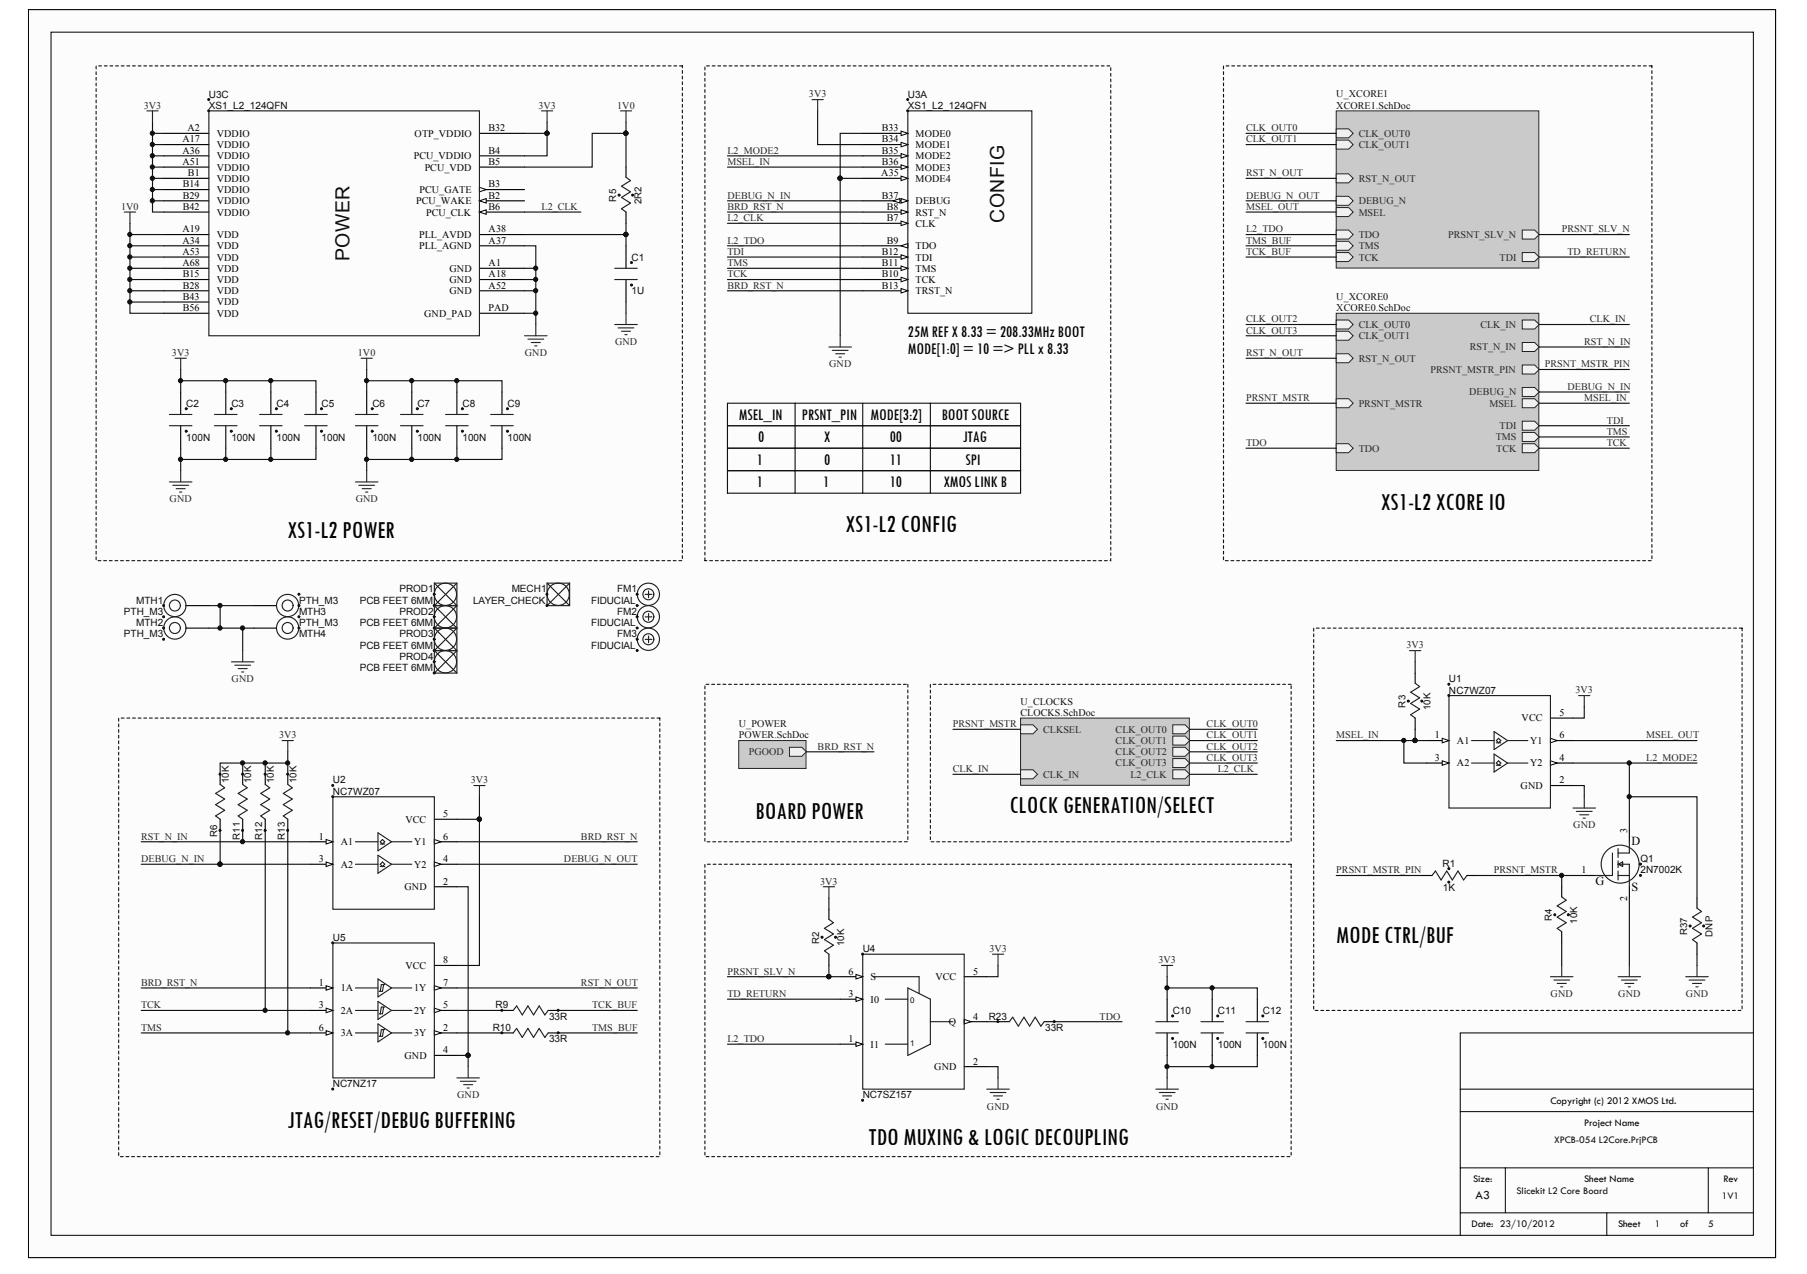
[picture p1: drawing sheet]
<svg xmlns="http://www.w3.org/2000/svg" width="287mm" height="202mm" viewBox="0 0 287 202" stroke-linecap="round" stroke-linejoin="round" font-family="sans-serif">
<defs><g id="words">
<g font-size="4">
<text x="219.2" y="80.8">XS1-L2 XCORE IO</text>
<text x="45.7" y="85.3">XS1-L2 POWER</text>
<text x="134.3" y="84.4">XS1-L2 CONFIG</text>
<text x="119.9" y="129.9">BOARD POWER</text>
<text x="160.2" y="129">CLOCK GENERATION/SELECT</text>
<text x="212.1" y="149.6">MODE CTRL/BUF</text>
<text x="45.7" y="179">JTAG/RESET/DEBUG BUFFERING</text>
<text x="137.9" y="181.7">TDO MUXING &amp; LOGIC DECOUPLING</text>
</g>
<g font-size="3.1" fill="#0e0e0e">
<text x="159.4" y="35.4" transform="rotate(-90 159.4 35.4)">CONFIG</text>
<text x="55.5" y="41.5" transform="rotate(-90 55.5 41.5)">POWER</text>
</g>
<g font-size="2.7">
<text x="144.1" y="53.5">25M REF X 8.33 = 208.33MHz BOOT</text>
<text x="144.1" y="56.2">MODE[1:0] = 10 =&gt; PLL x 8.33</text>
<text x="117.3" y="66.6">MSEL_IN</text>
<text x="120.3" y="70.1">0</text>
<text x="127.3" y="66.6">PRSNT_PIN</text>
<text x="130.8" y="70.1">X</text>
<text x="138.2" y="66.6">MODE[3:2]</text>
<text x="141.2" y="70.1">00</text>
<text x="149.5" y="66.6">BOOT SOURCE</text>
<text x="152.9" y="70.1">JTAG</text>
<text x="120.1" y="73.7">1</text>
<text x="120.1" y="77.3">1</text>
<text x="130.7" y="77.3">1</text>
<text x="130.8" y="73.7">0</text>
<text x="141.2" y="73.7">11</text>
<text x="141.2" y="77.3">10</text>
<text x="149.8" y="77.3">XMOS LINK B</text>
<text x="153.2" y="73.7">SPI</text>
</g>
<text font-size="2" fill="#0e0e0e" x="234.2" y="190.2">A3</text>
<g font-size="1.9">
<text x="259" y="134">D</text>
<text x="253.3" y="140.4">G</text>
<text x="259" y="141.4">S</text>
</g>
<g font-size="1.6" fill="#262626">
<text x="22.8" y="17.2">3V3</text>
<text x="85.4" y="17.2">3V3</text>
<text x="98" y="17.2">1V0</text>
<text x="128.4" y="15.5">3V3</text>
<text x="197.8" y="20.8">CLK_OUT0</text>
<text x="197.8" y="22.6">CLK_OUT1</text>
<text x="215.7" y="21.7">CLK_OUT0</text>
<text x="215.7" y="23.5">CLK_OUT1</text>
<text x="115.5" y="24.4">L2_MODE2</text>
<text x="115.5" y="26.1">MSEL_IN</text>
<text x="197.8" y="28">RST_N_OUT</text>
<text x="215.7" y="28.8">RST_N_OUT</text>
<text x="19.2" y="33.3">1V0</text>
<text x="86" y="33.3">L2_CLK</text>
<text x="115.5" y="33.3">BRD_RST_N</text>
<text x="115.5" y="31.5">DEBUG_N_IN</text>
<text x="115.5" y="35.1">L2_CLK</text>
<text x="197.8" y="31.5">DEBUG_N_OUT</text>
<text x="197.8" y="33.3">MSEL_OUT</text>
<text x="215.7" y="32.4">DEBUG_N</text>
<text x="215.7" y="34.2">MSEL</text>
<text x="115.5" y="38.6">L2_TDO</text>
<text x="115.5" y="40.4">TDI</text>
<text x="197.8" y="36.9">L2_TDO</text>
<text x="197.8" y="38.6">TMS_BUF</text>
<text x="197.8" y="40.4">TCK_BUF</text>
<text x="215.7" y="41.3">TCK</text>
<text x="215.7" y="39.5">TMS</text>
<text x="215.7" y="37.8">TDO</text>
<text x="229.8" y="37.8">PRSNT_SLV_N</text>
<text x="238" y="41.3">TDI</text>
<text x="247.9" y="36.9">PRSNT_SLV_N</text>
<text x="248.8" y="40.4">TD_RETURN</text>
<text x="115.5" y="45.8">BRD_RST_N</text>
<text x="115.5" y="42.2">TMS</text>
<text x="115.5" y="44">TCK</text>
<text x="197.8" y="51.1">CLK_OUT2</text>
<text x="197.8" y="52.9">CLK_OUT3</text>
<text x="215.7" y="52">CLK_OUT0</text>
<text x="215.7" y="53.8">CLK_OUT1</text>
<text x="235" y="52">CLK_IN</text>
<text x="252.3" y="51.1">CLK_IN</text>
<text x="27.3" y="56.5">3V3</text>
<text x="56.8" y="56.5">1V0</text>
<text x="83.3" y="56.5">GND</text>
<text x="97.6" y="54.7">GND</text>
<text x="131.6" y="58.3">GND</text>
<text x="197.8" y="56.5">RST_N_OUT</text>
<text x="215.7" y="57.4">RST_N_OUT</text>
<text x="227.1" y="59.2">PRSNT_MSTR_PIN</text>
<text x="233.3" y="55.6">RST_N_IN</text>
<text x="245.2" y="58.3">PRSNT_MSTR_PIN</text>
<text x="251.4" y="54.7">RST_N_IN</text>
<text x="197.8" y="63.7">PRSNT_MSTR</text>
<text x="215.7" y="64.5">PRSNT_MSTR</text>
<text x="233.2" y="62.7">DEBUG_N</text>
<text x="236.4" y="64.5">MSEL</text>
<text x="248.8" y="61.8">DEBUG_N_IN</text>
<text x="251.4" y="63.7">MSEL_IN</text>
<text x="197.8" y="70.7">TDO</text>
<text x="215.7" y="71.7">TDO</text>
<text x="237.4" y="69.9">TMS</text>
<text x="237.5" y="71.7">TCK</text>
<text x="238" y="68.1">TDI</text>
<text x="255" y="67.2">TDI</text>
<text x="255" y="69">TMS</text>
<text x="255" y="70.7">TCK</text>
<text x="26.9" y="79.7">GND</text>
<text x="56.5" y="79.7">GND</text>
<text x="223.2" y="102.9">3V3</text>
<text x="36.8" y="108.3">GND</text>
<text x="250" y="110">3V3</text>
<text x="44.3" y="117.2">3V3</text>
<text x="118.8" y="119.8">PGOOD</text>
<text x="129.8" y="118.9">BRD_RST_N</text>
<text x="151.2" y="115.4">PRSNT_MSTR</text>
<text x="165.6" y="116.3">CLKSEL</text>
<text x="177.1" y="116.3">CLK_OUT0</text>
<text x="177.1" y="118.1">CLK_OUT1</text>
<text x="177.1" y="119.8">CLK_OUT2</text>
<text x="191.5" y="115.4">CLK_OUT0</text>
<text x="191.5" y="117.2">CLK_OUT1</text>
<text x="191.5" y="118.9">CLK_OUT2</text>
<text x="212.1" y="117.2">MSEL_IN</text>
<text x="261.3" y="117.2">MSEL_OUT</text>
<text x="74.7" y="124.3">3V3</text>
<text x="151.2" y="122.5">CLK_IN</text>
<text x="165.6" y="123.4">CLK_IN</text>
<text x="177.1" y="121.6">CLK_OUT3</text>
<text x="179.4" y="123.4">L2_CLK</text>
<text x="191.5" y="120.7">CLK_OUT3</text>
<text x="193.3" y="122.5">L2_CLK</text>
<text x="261.3" y="120.7">L2_MODE2</text>
<text x="249.7" y="131.4">GND</text>
<text x="22.4" y="133.2">RST_N_IN</text>
<text x="22.4" y="136.8">DEBUG_N_IN</text>
<text x="89.5" y="136.8">DEBUG_N_OUT</text>
<text x="92.2" y="133.2">BRD_RST_N</text>
<text x="130.2" y="140.4">3V3</text>
<text x="212.1" y="138.6">PRSNT_MSTR_PIN</text>
<text x="237.1" y="138.6">PRSNT_MSTR</text>
<text x="115.5" y="154.6">PRSNT_SLV_N</text>
<text x="157" y="151">3V3</text>
<text x="183.9" y="152.9">3V3</text>
<text x="22.4" y="156.4">BRD_RST_N</text>
<text x="22.4" y="160">TCK</text>
<text x="92.2" y="156.4">RST_N_OUT</text>
<text x="94" y="160">TCK_BUF</text>
<text x="115.5" y="158.2">TD_RETURN</text>
<text x="174.5" y="161.8">TDO</text>
<text x="246.1" y="158.2">GND</text>
<text x="256.9" y="158.2">GND</text>
<text x="267.6" y="158.2">GND</text>
<text x="22.4" y="163.5">TMS</text>
<text x="94" y="163.5">TMS_BUF</text>
<text x="115.5" y="165.3">L2_TDO</text>
<text x="72.6" y="174.2">GND</text>
<text x="156.7" y="176">GND</text>
<text x="183.5" y="176">GND</text>
</g>
<g font-size="1.6" fill="#0e0e0e">
<text x="33.2" y="17.3">XS1_L2_124QFN</text>
<text x="33.2" y="15.5">U3C</text>
<text x="144.1" y="17.3">XS1_L2_124QFN</text>
<text x="144.1" y="15.5">U3A</text>
<text x="212.1" y="15.5">U_XCORE1</text>
<text x="212.1" y="17.2">XCORE1.SchDoc</text>
<text x="100.3" y="41.3">C1</text>
<text x="100.3" y="46.7">1U</text>
<text x="212.1" y="47.6">U_XCORE0</text>
<text x="212.1" y="49.4">XCORE0.SchDoc</text>
<text x="29.6" y="64.5">C2</text>
<text x="36.7" y="64.5">C3</text>
<text x="43.9" y="64.5">C4</text>
<text x="51" y="64.5">C5</text>
<text x="59.1" y="64.5">C6</text>
<text x="66.3" y="64.5">C7</text>
<text x="73.4" y="64.5">C8</text>
<text x="80.6" y="64.5">C9</text>
<text x="29.6" y="69.9">100N</text>
<text x="36.7" y="69.9">100N</text>
<text x="43.9" y="69.9">100N</text>
<text x="51" y="69.9">100N</text>
<text x="59.1" y="69.9">100N</text>
<text x="66.3" y="69.9">100N</text>
<text x="73.4" y="69.9">100N</text>
<text x="80.6" y="69.9">100N</text>
<text x="21.6" y="95.8">MTH1</text>
<text x="47.5" y="95.8">PTH_M3</text>
<text x="57.1" y="95.8">PCB FEET 6MM</text>
<text x="63.4" y="94">PROD1</text>
<text x="75.1" y="95.8">LAYER_CHECK</text>
<text x="81.2" y="94">MECH1</text>
<text x="93.8" y="95.8">FIDUCIAL</text>
<text x="97.9" y="94">FM1</text>
<text x="19.7" y="97.5">PTH_M3</text>
<text x="19.7" y="101.1">PTH_M3</text>
<text x="21.6" y="99.3">MTH2</text>
<text x="47.5" y="97.5">MTH3</text>
<text x="47.5" y="99.3">PTH_M3</text>
<text x="47.5" y="101.1">MTH4</text>
<text x="57.1" y="99.3">PCB FEET 6MM</text>
<text x="63.4" y="97.5">PROD2</text>
<text x="63.4" y="101.1">PROD3</text>
<text x="93.8" y="99.3">FIDUCIAL</text>
<text x="97.9" y="97.5">FM2</text>
<text x="97.9" y="101.1">FM3</text>
<text x="57.1" y="102.9">PCB FEET 6MM</text>
<text x="57.1" y="106.5">PCB FEET 6MM</text>
<text x="63.4" y="104.7">PROD4</text>
<text x="93.8" y="102.9">FIDUCIAL</text>
<text x="162" y="111.8">U_CLOCKS</text>
<text x="162" y="113.6">CLOCKS.SchDoc</text>
<text x="230" y="110">NC7WZ07</text>
<text x="230" y="108.3">U1</text>
<text x="117.3" y="115.4">U_POWER</text>
<text x="117.3" y="117.2">POWER.SchDoc</text>
<text x="52.8" y="124.3">U2</text>
<text x="52.8" y="126.1">NC7WZ07</text>
<text x="229" y="137.5">R1</text>
<text x="260.4" y="136.8">Q1</text>
<text x="229" y="141.4">1K</text>
<text x="260.4" y="138.6">2N7002K</text>
<text x="52.8" y="149.3">U5</text>
<text x="136.9" y="151.1">U4</text>
<text x="78.7" y="160">R9</text>
<text x="87.2" y="161.8">33R</text>
<text x="156.9" y="161.8">R23</text>
<text x="186.1" y="160.9">C10</text>
<text x="193.3" y="160.9">C11</text>
<text x="200.5" y="160.9">C12</text>
<text x="78.2" y="163.6">R10</text>
<text x="87.2" y="165.3">33R</text>
<text x="165.9" y="163.6">33R</text>
<text x="186.1" y="166.2">100N</text>
<text x="193.3" y="166.2">100N</text>
<text x="200.5" y="166.2">100N</text>
<text x="52.8" y="172.5">NC7NZ17</text>
<text x="136.9" y="174.3">NC7SZ157</text>
<text x="246.7" y="181.4">XPCB-054 L2Core.PrjPCB</text>
<text x="240.7" y="189.4">Slicekit L2 Core Board</text>
<text x="273.3" y="190.3">1V1</text>
<text x="262.6" y="194.7">1</text>
<text x="271.1" y="194.7">5</text>
</g>
<g font-size="1.6">
<text x="28.9" y="22.6">A17</text>
<text x="29.8" y="20.8">A2</text>
<text x="34.4" y="23.5">VDDIO</text>
<text x="34.4" y="21.7">VDDIO</text>
<text x="65.8" y="21.7">OTP_VDDIO</text>
<text x="77.5" y="20.8">B32</text>
<text x="140" y="20.8">B33</text>
<text x="140" y="22.6">B34</text>
<text x="145.3" y="21.7">MODE0</text>
<text x="145.3" y="23.5">MODE1</text>
<text x="28.9" y="26.1">A51</text>
<text x="28.9" y="24.4">A36</text>
<text x="29" y="29.7">B14</text>
<text x="29.8" y="28">B1</text>
<text x="34.4" y="28.8">VDDIO</text>
<text x="34.4" y="27.1">VDDIO</text>
<text x="34.4" y="25.3">VDDIO</text>
<text x="65.7" y="25.3">PCU_VDDIO</text>
<text x="67.4" y="27.1">PCU_VDD</text>
<text x="77.5" y="29.7">B3</text>
<text x="77.5" y="26.1">B5</text>
<text x="77.5" y="24.4">B4</text>
<text x="139.9" y="28">A35</text>
<text x="140" y="24.4">B35</text>
<text x="140" y="26.1">B36</text>
<text x="145.3" y="25.3">MODE2</text>
<text x="145.3" y="27.1">MODE3</text>
<text x="145.3" y="28.8">MODE4</text>
<text x="29" y="31.5">B29</text>
<text x="29" y="33.3">B42</text>
<text x="34.4" y="32.4">VDDIO</text>
<text x="34.4" y="34.2">VDDIO</text>
<text x="34.4" y="30.6">VDDIO</text>
<text x="66.1" y="32.4">PCU_WAKE</text>
<text x="66.6" y="30.6">PCU_GATE</text>
<text x="67.7" y="34.2">PCU_CLK</text>
<text x="77.5" y="31.5">B2</text>
<text x="77.5" y="33.3">B6</text>
<text x="140" y="31.5">B37</text>
<text x="140.8" y="35.1">B7</text>
<text x="140.8" y="33.3">B8</text>
<text x="145.3" y="36">CLK</text>
<text x="145.3" y="32.4">DEBUG</text>
<text x="145.3" y="34.2">RST_N</text>
<text x="28.9" y="36.9">A19</text>
<text x="28.9" y="40.4">A53</text>
<text x="28.9" y="38.6">A34</text>
<text x="34.4" y="37.8">VDD</text>
<text x="34.4" y="41.3">VDD</text>
<text x="34.4" y="39.5">VDD</text>
<text x="66.5" y="39.5">PLL_AGND</text>
<text x="66.5" y="37.8">PLL_AVDD</text>
<text x="77.5" y="38.6">A37</text>
<text x="77.5" y="36.9">A38</text>
<text x="140" y="40.4">B12</text>
<text x="140.8" y="38.6">B9</text>
<text x="145.3" y="41.3">TDI</text>
<text x="145.3" y="39.5">TDO</text>
<text x="28.9" y="42.2">A68</text>
<text x="29" y="44">B15</text>
<text x="29" y="47.6">B43</text>
<text x="29" y="45.8">B28</text>
<text x="34.4" y="44.9">VDD</text>
<text x="34.4" y="46.7">VDD</text>
<text x="34.4" y="43.1">VDD</text>
<text x="71.3" y="46.7">GND</text>
<text x="71.3" y="43.1">GND</text>
<text x="71.3" y="44.9">GND</text>
<text x="77.5" y="45.8">A52</text>
<text x="77.5" y="42.2">A1</text>
<text x="77.5" y="44">A18</text>
<text x="140" y="44">B10</text>
<text x="140" y="42.2">B11</text>
<text x="140" y="45.8">B13</text>
<text x="145.3" y="44.9">TCK</text>
<text x="145.3" y="43.1">TMS</text>
<text x="145.3" y="46.7">TRST_N</text>
<text x="29" y="49.4">B56</text>
<text x="34.4" y="50.3">VDD</text>
<text x="34.4" y="48.4">VDD</text>
<text x="67.3" y="50.3">GND_PAD</text>
<text x="77.5" y="49.4">PAD</text>
<text x="247.5" y="113.6">5</text>
<text x="227.7" y="117.2">1</text>
<text x="231.2" y="118.1">A1</text>
<text x="241.5" y="114.5">VCC</text>
<text x="242.9" y="118.1">Y1</text>
<text x="247.5" y="117.2">6</text>
<text x="227.7" y="120.7">3</text>
<text x="231.2" y="121.6">A2</text>
<text x="241.3" y="125.2">GND</text>
<text x="242.9" y="121.6">Y2</text>
<text x="247.5" y="124.3">2</text>
<text x="247.5" y="120.7">4</text>
<text x="64.4" y="130.6">VCC</text>
<text x="70.4" y="129.6">5</text>
<text x="50.6" y="136.8">3</text>
<text x="50.6" y="133.2">1</text>
<text x="54.1" y="137.7">A2</text>
<text x="54.1" y="134.1">A1</text>
<text x="65.7" y="134.1">Y1</text>
<text x="65.7" y="137.7">Y2</text>
<text x="70.4" y="133.2">6</text>
<text x="70.4" y="136.8">4</text>
<text x="258.2" y="132.1" transform="rotate(-90 258.2 132.1)">3</text>
<text x="64.2" y="141.2">GND</text>
<text x="70.4" y="140.4">2</text>
<text x="251" y="138.6">1</text>
<text x="258.2" y="142.9" transform="rotate(-90 258.2 142.9)">2</text>
<text x="64.4" y="153.7">VCC</text>
<text x="70.4" y="152.9">8</text>
<text x="134.7" y="154.6">6</text>
<text x="138.2" y="155.5">S</text>
<text x="148.5" y="155.5">VCC</text>
<text x="154.5" y="154.6">5</text>
<text x="50.6" y="156.4">1</text>
<text x="50.6" y="160">3</text>
<text x="54.1" y="157.3">1A</text>
<text x="54.1" y="160.9">2A</text>
<text x="65.7" y="157.3">1Y</text>
<text x="65.7" y="160.9">2Y</text>
<text x="70.4" y="156.4">7</text>
<text x="70.4" y="160">5</text>
<text x="134.7" y="158.2">3</text>
<text x="138.2" y="159.1">I0</text>
<text x="154.5" y="161.8">4</text>
<text x="50.6" y="163.5">6</text>
<text x="54.1" y="164.4">3A</text>
<text x="65.7" y="164.4">3Y</text>
<text x="70.4" y="167.1">4</text>
<text x="70.4" y="163.5">2</text>
<text x="134.7" y="165.3">1</text>
<text x="138.2" y="166.2">I1</text>
<text x="150.6" y="162.7">Q</text>
<text x="64.2" y="168">GND</text>
<text x="148.3" y="169.8">GND</text>
<text x="154.5" y="168.9">2</text>
<text x="246.1" y="175.1">Copyright (c) 2012 XMOS Ltd.</text>
<text x="251.4" y="178.7">Project Name</text>
<text x="233.8" y="187.6">Size:</text>
<text x="251.4" y="187.6">Sheet Name</text>
<text x="273.5" y="187.6">Rev</text>
<text x="233.6" y="194.7">Date: 23/10/2012</text>
<text x="256.8" y="194.7">Sheet</text>
<text x="266.7" y="194.7">of</text>
</g>
<g font-size="1.5" fill="#0e0e0e">
<text x="97.8" y="32" transform="rotate(-90 97.8 32)">R5</text>
<text x="101.8" y="32.4" transform="rotate(-90 101.8 32.4)">2R2</text>
<text x="223.1" y="112.3" transform="rotate(-90 223.1 112.3)">R3</text>
<text x="227.1" y="112.7" transform="rotate(-90 227.1 112.7)">10K</text>
<text x="36.3" y="124.3" transform="rotate(-90 36.3 124.3)">10K</text>
<text x="39.9" y="124.3" transform="rotate(-90 39.9 124.3)">10K</text>
<text x="43.5" y="124.3" transform="rotate(-90 43.5 124.3)">10K</text>
<text x="47" y="124.3" transform="rotate(-90 47 124.3)">10K</text>
<text x="34.5" y="132.8" transform="rotate(-90 34.5 132.8)">R6</text>
<text x="38" y="133.2" transform="rotate(-90 38 133.2)">R11</text>
<text x="41.6" y="133.2" transform="rotate(-90 41.6 133.2)">R12</text>
<text x="45.2" y="133.2" transform="rotate(-90 45.2 133.2)">R13</text>
<text x="130" y="149.7" transform="rotate(-90 130 149.7)">R2</text>
<text x="246.3" y="146.2" transform="rotate(-90 246.3 146.2)">R4</text>
<text x="250.3" y="146.6" transform="rotate(-90 250.3 146.6)">10K</text>
<text x="267.8" y="148.4" transform="rotate(-90 267.8 148.4)">R37</text>
<text x="271.8" y="148.6" transform="rotate(-90 271.8 148.6)">DNP</text>
<text x="134" y="150.2" transform="rotate(-90 134 150.2)">10K</text>
</g>
<g font-size="1.3" fill="#0e0e0e">
<text x="144.5" y="159.2">0</text>
<text x="144.5" y="166">1</text>
</g>
</g></defs>
<path d="M4.5 1.5h277.3v198h-277.3z" fill="#fcfcfc" stroke="#000" stroke-width=".16"/>
<path d="M8.1 5.1h270.2v190.9h-270.2zM278.3 176.4h-46.5v8.9M278.3 172.8h-46.5v3.6M278.3 163.9h-46.5v8.9M231.8 192.4v-7.1h7.1v7.1M238.9 185.3h39.4M255 192.4h-23.2v3.6M271.1 185.3v7.1M278.3 192.4h-23.3v3.6" fill="none" stroke="#000" stroke-width=".16"/>
<path d="M136.9 35.4h7.2" fill="none" stroke="#000" stroke-width=".18"/>
<path d="M143 35.1l1.1 .3-1.1 .4z" fill="#fcfcfc" stroke="#000" stroke-width=".16"/>
<path d="M136.9 31.9h7.2" fill="none" stroke="#000" stroke-width=".18"/>
<g fill="#fcfcfc" stroke="#000" stroke-width=".16">
<path d="M143 31.5l1.1 .4-1.1 .3z"/>
<path d="M141.8 31.9l1-.4v.7z"/>
</g>
<path d="M136.9 21.2h7.2" fill="none" stroke="#000" stroke-width=".18"/>
<path d="M143 20.8l1.1 .4-1.1 .3z" fill="#fcfcfc" stroke="#000" stroke-width=".16"/>
<path d="M136.9 22.9h7.2" fill="none" stroke="#000" stroke-width=".18"/>
<path d="M143 22.6l1.1 .3-1.1 .4z" fill="#fcfcfc" stroke="#000" stroke-width=".16"/>
<path d="M136.9 24.7h7.2" fill="none" stroke="#000" stroke-width=".18"/>
<path d="M143 24.4l1.1 .3-1.1 .4z" fill="#fcfcfc" stroke="#000" stroke-width=".16"/>
<path d="M136.9 26.5h7.2" fill="none" stroke="#000" stroke-width=".18"/>
<path d="M143 26.2l1.1 .3-1.1 .4z" fill="#fcfcfc" stroke="#000" stroke-width=".16"/>
<path d="M136.9 33.6h7.2" fill="none" stroke="#000" stroke-width=".18"/>
<path d="M143 33.3l1.1 .3-1.1 .4z" fill="#fcfcfc" stroke="#000" stroke-width=".16"/>
<path d="M136.9 44.4h7.2" fill="none" stroke="#000" stroke-width=".18"/>
<path d="M143 44l1.1 .4-1.1 .3z" fill="#fcfcfc" stroke="#000" stroke-width=".16"/>
<path d="M136.9 40.8h7.2" fill="none" stroke="#000" stroke-width=".18"/>
<path d="M143 40.4l1.1 .4-1.1 .3z" fill="#fcfcfc" stroke="#000" stroke-width=".16"/>
<path d="M136.9 39h7.2" fill="none" stroke="#000" stroke-width=".18"/>
<path d="M143 39l1.1-.4v.8z" fill="#fcfcfc" stroke="#000" stroke-width=".16"/>
<path d="M136.9 42.6h7.2" fill="none" stroke="#000" stroke-width=".18"/>
<path d="M143 42.2l1.1 .4-1.1 .3z" fill="#fcfcfc" stroke="#000" stroke-width=".16"/>
<path d="M136.9 46.1h7.2" fill="none" stroke="#000" stroke-width=".18"/>
<path d="M143 45.8l1.1 .3-1.1 .4z" fill="#fcfcfc" stroke="#000" stroke-width=".16"/>
<path d="M136.9 28.3h7.2" fill="none" stroke="#000" stroke-width=".18"/>
<path d="M143 27.9l1.1 .4-1.1 .4z" fill="#fcfcfc" stroke="#000" stroke-width=".16"/>
<path d="M144.1 17.6h19.7v32.1h-19.7z" fill="none" stroke="#1c1c1c" stroke-width=".18"/>
<g fill="#0e0e0e" stroke="#0e0e0e" stroke-width=".16">
<circle cx="144.1" cy="17.6" r=".16"/>
<circle cx="144.1" cy="15.8" r=".16"/>
</g>
<g fill="none" stroke="#000" stroke-width=".18">
<path d="M26 37.2h7.2M26 31.9h7.2M26 28.3h7.2M26 33.6h7.2M26 30.1h7.2M26 22.9h7.2M26 26.5h7.2M26 39h7.2M76.1 37.2h7.2M76.1 30.1h7.2M76.1 39h7.2M26 46.1h7.2"/>
<path d="M26 42.6h7.2M26 49.7h7.2M26 44.4h7.2M26 47.9h7.2M26 40.8h7.2M76.1 46.1h7.2M76.1 42.6h7.2M76.1 49.7h7.2M76.1 44.4h7.2"/>
</g>
<path d="M76.1 29.7l1.1 .4-1.1 .3z" fill="#fcfcfc" stroke="#000" stroke-width=".16"/>
<path d="M76.1 31.9h7.2" fill="none" stroke="#000" stroke-width=".18"/>
<path d="M76.1 31.9l1.1-.4v.7z" fill="#fcfcfc" stroke="#000" stroke-width=".16"/>
<path d="M76.1 26.5h7.2M76.1 24.7h7.2M76.1 21.2h7.2M76.1 33.6h7.2" fill="none" stroke="#000" stroke-width=".18"/>
<path d="M76.1 33.6l1.1-.3v.7z" fill="#fcfcfc" stroke="#000" stroke-width=".16"/>
<path d="M26 24.7h7.2M26 21.2h7.2" fill="none" stroke="#000" stroke-width=".18"/>
<path d="M33.2 17.6h42.9v35.7h-42.9z" fill="none" stroke="#1c1c1c" stroke-width=".18"/>
<g fill="#0e0e0e" stroke="#0e0e0e" stroke-width=".16">
<circle cx="33.1" cy="17.6" r=".16"/>
<circle cx="33.1" cy="15.8" r=".16"/>
</g>
<path d="M212.1 49.7h32.1v24.9h-32.1z" fill="#cacaca" stroke="#262626" stroke-width=".16"/>
<g fill="#f0f0f0" stroke="#262626" stroke-width=".16">
<path d="M212.1 63.3h2l.7 .7-.7 .7h-2z" fill-rule="evenodd"/>
<path d="M241.6 61.5h2l.7 .7-.7 .7h-2z" fill-rule="evenodd"/>
<path d="M241.6 70.4h2l.7 .7-.7 .7h-2z" fill-rule="evenodd"/>
<path d="M212.1 70.4h2l.7 .7-.7 .7h-2z" fill-rule="evenodd"/>
<path d="M241.6 57.9h2l.7 .7-.7 .7h-2z" fill-rule="evenodd"/>
<path d="M241.6 50.8h2l.7 .7-.7 .7h-2z" fill-rule="evenodd"/>
<path d="M241.6 63.3h2l.7 .7-.7 .7h-2z" fill-rule="evenodd"/>
<path d="M241.6 68.6h2l.7 .7-.7 .7h-2z" fill-rule="evenodd"/>
<path d="M241.6 66.8h2l.7 .7-.7 .8h-2z" fill-rule="evenodd"/>
<path d="M241.6 54.3h2l.7 .8-.7 .7h-2z" fill-rule="evenodd"/>
<path d="M212.1 50.8h2l.7 .7-.7 .7h-2z" fill-rule="evenodd"/>
<path d="M212.1 56.1h2l.7 .7-.7 .8h-2z" fill-rule="evenodd"/>
<path d="M212.1 52.6h2l.7 .7-.7 .7h-2z" fill-rule="evenodd"/>
</g>
<path d="M212.1 17.6h32.1v24.9h-32.1z" fill="#cacaca" stroke="#262626" stroke-width=".16"/>
<g fill="#f0f0f0" stroke="#262626" stroke-width=".16">
<path d="M212.1 20.4h2l.7 .8-.7 .7h-2z" fill-rule="evenodd"/>
<path d="M212.1 27.6h2l.7 .7-.7 .7h-2z" fill-rule="evenodd"/>
<path d="M212.1 31.2h2l.7 .7-.7 .7h-2z" fill-rule="evenodd"/>
<path d="M212.1 40.1h2l.7 .7-.7 .7h-2z" fill-rule="evenodd"/>
<path d="M241.6 40.1h2l.7 .7-.7 .7h-2z" fill-rule="evenodd"/>
<path d="M241.6 36.5h2l.7 .7-.7 .7h-2z" fill-rule="evenodd"/>
<path d="M212.1 32.9h2l.7 .7-.7 .8h-2z" fill-rule="evenodd"/>
<path d="M212.1 38.3h2l.7 .7-.7 .7h-2z" fill-rule="evenodd"/>
<path d="M212.1 36.5h2l.7 .7-.7 .7h-2z" fill-rule="evenodd"/>
<path d="M212.1 22.2h2l.7 .7-.7 .8h-2z" fill-rule="evenodd"/>
</g>
<path d="M162 113.9h26.8v10.7h-26.8z" fill="#cacaca" stroke="#262626" stroke-width=".16"/>
<g fill="#f0f0f0" stroke="#262626" stroke-width=".16">
<path d="M162 115h2l.7 .7-.7 .7h-2z" fill-rule="evenodd"/>
<path d="M162 122.1h2l.7 .8-.7 .7h-2z" fill-rule="evenodd"/>
<path d="M186.1 115h2l.7 .7-.7 .7h-2z" fill-rule="evenodd"/>
<path d="M186.1 116.8h2l.7 .7-.7 .7h-2z" fill-rule="evenodd"/>
<path d="M186.1 118.6h2l.7 .7-.7 .7h-2z" fill-rule="evenodd"/>
<path d="M186.1 120.4h2l.7 .7-.7 .7h-2z" fill-rule="evenodd"/>
<path d="M186.1 122.1h2l.7 .8-.7 .7h-2z" fill-rule="evenodd"/>
</g>
<path d="M117.3 117.5h10.6v4.4h-10.6z" fill="#cacaca" stroke="#262626" stroke-width=".16"/>
<path d="M125.3 118.6h2l.7 .7-.7 .7h-2z" fill-rule="evenodd" fill="#f0f0f0" stroke="#262626" stroke-width=".16"/>
<g fill="none" stroke="#262626" stroke-width=".18">
<path d="M23.3 17.6h1.8M24.2 17.6v1.8M85.9 17.6h1.8M86.8 17.6v1.8M98.5 17.6h1.8M99.4 17.6v1.8M19.7 33.6h1.8M20.6 33.6v1.8M27.8 56.8h1.8M28.7 56.8v1.8M57.3 56.8h1.8M58.2 56.8v1.8"/>
<path d="M83.3 53.3h3.5M83.8 53.8h2.5M84.3 54.3h1.5M84.9 54.9h.3M85 51.5v1.8M97.6 51.5h3.5M98.1 52h2.5M98.6 52.6h1.5M99.2 53.1h.3M99.4 49.7v1.8M26.9 76.5h3.6M27.4 77h2.5"/>
<path d="M28 77.5h1.4M28.5 78.1h.4M28.7 74.7v1.8M56.4 76.5h3.6M57 77h2.5M57.5 77.5h1.4M58 78.1h.4M58.2 74.7v1.8M36.7 105h3.6M37.3 105.5h2.5M37.8 106.1h1.4M38.3 106.6h.4"/>
<path d="M38.5 103.2v1.8"/>
</g>
<g fill="none" stroke="#0e0e0e" stroke-width=".18">
<path d="M24.2 19.4v14.2h1.8M86.8 19.4v1.8M99.4 19.4v7.1M20.6 35.4v14.3h5.4M20.6 37.2h5.4M20.6 39h5.4M24.2 21.2h1.8M24.2 22.9h1.8M24.2 24.7h1.8M24.2 26.5h1.8M24.2 28.3h1.8M24.2 30.1h1.8"/>
<path d="M24.2 31.9h1.8M83.3 39h1.7v12.5M83.3 21.2h3.5M83.3 37.2h16.1M83.3 33.6h8.9M86.8 21.2v3.5h-3.5M99.4 21.2h-5.4v5.3h-10.7M99.4 35.4v3.6M20.6 40.8h5.4M20.6 42.6h5.4M20.6 44.4h5.4M20.6 46.1h5.4"/>
<path d="M20.6 47.9h5.4M28.7 58.6v3.6M58.2 58.6v3.6M83.3 42.6h1.7M83.3 44.4h1.7M83.3 46.1h1.7M83.3 49.7h1.7M99.4 47.9v1.8M28.7 60.4h21.5v1.8M28.7 71.1v3.6M35.8 60.4v1.8M35.8 71.1v1.8"/>
<path d="M43 60.4v1.8M43 71.1v1.8M50.2 71.1v1.8h-21.5M58.2 60.4h21.5v1.8M58.2 71.1v3.6M65.4 60.4v1.8M65.4 71.1v1.8M72.5 60.4v1.8M72.5 71.1v1.8M79.7 71.1v1.8h-21.5M33.2 96.1h7.1M33.2 99.7h7.1"/>
<path d="M34.9 96.1v3.6M38.5 99.7v3.5"/>
</g>
<g fill="#0e0e0e" stroke="#0e0e0e" stroke-width=".16">
<circle cx="24.2" cy="21.1" r=".34"/>
<circle cx="24.2" cy="22.9" r=".34"/>
<circle cx="24.2" cy="24.7" r=".34"/>
<circle cx="24.2" cy="26.5" r=".34"/>
<circle cx="24.2" cy="28.3" r=".34"/>
<circle cx="24.2" cy="30.1" r=".34"/>
<circle cx="24.2" cy="31.8" r=".34"/>
<circle cx="20.6" cy="37.2" r=".34"/>
<circle cx="20.6" cy="39" r=".34"/>
<circle cx="20.6" cy="40.8" r=".34"/>
<circle cx="20.6" cy="42.6" r=".34"/>
<circle cx="20.6" cy="44.3" r=".34"/>
<circle cx="20.6" cy="46.1" r=".34"/>
<circle cx="20.6" cy="47.9" r=".34"/>
<circle cx="86.8" cy="21.1" r=".34"/>
<circle cx="100.4" cy="31" r=".16"/>
<circle cx="98.3" cy="31" r=".16"/>
<circle cx="99.3" cy="21.1" r=".34"/>
<circle cx="100.2" cy="45.2" r=".16"/>
<circle cx="100.2" cy="41.7" r=".16"/>
<circle cx="99.3" cy="37.2" r=".34"/>
<circle cx="85" cy="42.6" r=".34"/>
<circle cx="85" cy="44.3" r=".34"/>
<circle cx="85" cy="46.1" r=".34"/>
<circle cx="85" cy="49.7" r=".34"/>
<circle cx="29.5" cy="68.4" r=".16"/>
<circle cx="29.5" cy="64.9" r=".16"/>
<circle cx="36.7" cy="68.4" r=".16"/>
<circle cx="36.7" cy="64.9" r=".16"/>
<circle cx="43.9" cy="68.4" r=".16"/>
<circle cx="43.9" cy="64.9" r=".16"/>
<circle cx="51" cy="68.4" r=".16"/>
<circle cx="51" cy="64.9" r=".16"/>
<circle cx="59.1" cy="68.4" r=".16"/>
<circle cx="59.1" cy="64.9" r=".16"/>
<circle cx="66.2" cy="68.4" r=".16"/>
<circle cx="66.2" cy="64.9" r=".16"/>
<circle cx="73.4" cy="68.4" r=".16"/>
<circle cx="73.4" cy="64.9" r=".16"/>
<circle cx="80.5" cy="68.4" r=".16"/>
<circle cx="80.5" cy="64.9" r=".16"/>
<circle cx="43" cy="60.4" r=".34"/>
<circle cx="35.8" cy="60.4" r=".34"/>
<circle cx="43" cy="72.9" r=".34"/>
<circle cx="35.8" cy="72.9" r=".34"/>
<circle cx="72.5" cy="60.4" r=".34"/>
<circle cx="65.3" cy="60.4" r=".34"/>
<circle cx="72.5" cy="72.9" r=".34"/>
<circle cx="65.3" cy="72.9" r=".34"/>
<circle cx="26" cy="97.9" r=".16"/>
<circle cx="26" cy="96.1" r=".16"/>
<circle cx="26" cy="101.4" r=".16"/>
<circle cx="26" cy="99.6" r=".16"/>
<circle cx="47.4" cy="94.3" r=".16"/>
<circle cx="47.4" cy="96.1" r=".16"/>
<circle cx="47.4" cy="97.9" r=".16"/>
<circle cx="47.4" cy="99.6" r=".16"/>
<circle cx="34.9" cy="96.1" r=".34"/>
<circle cx="34.9" cy="99.6" r=".34"/>
<circle cx="38.5" cy="99.6" r=".34"/>
<circle cx="68.9" cy="96.1" r=".16"/>
<circle cx="68.9" cy="94.3" r=".16"/>
<circle cx="68.9" cy="99.6" r=".16"/>
<circle cx="68.9" cy="97.9" r=".16"/>
<circle cx="68.9" cy="103.2" r=".16"/>
<circle cx="68.9" cy="101.4" r=".16"/>
<circle cx="68.9" cy="106.8" r=".16"/>
<circle cx="68.9" cy="105" r=".16"/>
<circle cx="86.8" cy="96.1" r=".16"/>
<circle cx="86.8" cy="94.3" r=".16"/>
<circle cx="101.1" cy="96.1" r=".16"/>
<circle cx="101.1" cy="94.3" r=".16"/>
<circle cx="101.1" cy="99.6" r=".16"/>
<circle cx="101.1" cy="97.9" r=".16"/>
<circle cx="101.1" cy="103.2" r=".16"/>
<circle cx="101.1" cy="101.4" r=".16"/>
<circle cx="28.6" cy="60.4" r=".34"/>
<circle cx="28.6" cy="72.9" r=".34"/>
<circle cx="58.2" cy="60.4" r=".34"/>
<circle cx="58.2" cy="72.9" r=".34"/>
<circle cx="34.9" cy="122.8" r=".16"/>
<circle cx="34.9" cy="131.8" r=".16"/>
<circle cx="38.5" cy="122.8" r=".16"/>
<circle cx="38.5" cy="131.8" r=".16"/>
<circle cx="42.1" cy="122.8" r=".16"/>
<circle cx="42.1" cy="131.8" r=".16"/>
<circle cx="45.6" cy="122.8" r=".16"/>
<circle cx="45.6" cy="131.8" r=".16"/>
</g>
<g fill="none" stroke="#000" stroke-width=".18">
<path d="M99.4 26.5v1.6M99.4 33.6v1.8M99.4 39v3.6M99.4 44.4v3.5M28.7 62.2v3.6M28.7 67.5v3.6M35.8 62.2v3.6M35.8 67.5v3.6M43 62.2v3.6M43 67.5v3.6M50.2 62.2v3.6M50.2 67.5v3.6"/>
<path d="M58.2 62.2v3.6M58.2 67.5v3.6M65.4 62.2v3.6M65.4 67.5v3.6M72.5 62.2v3.6M72.5 67.5v3.6M79.7 62.2v3.6M79.7 67.5v3.6M29.6 96.1h3.6M29.6 99.7h3.6M40.3 96.1h3.6M40.3 99.7h3.6"/>
<path d="M34.9 122.9v1.6M34.9 130v1.8M38.5 122.9v1.6M38.5 130v1.8M42.1 122.9v1.6M42.1 130v1.8M45.7 122.9v1.6M45.7 130v1.8M49.3 137.1h3.5"/>
</g>
<g fill="none" stroke="#1c1c1c" stroke-width=".18">
<path d="M99.4 28.1l.7 .6-1.5 .8 1.5 .9-1.5 .9 1.5 .9-1.5 .9 .8 .5M97.6 42.6h3.5M97.6 44.4h3.5M26.9 65.8h3.6M26.9 67.5h3.6M34 65.8h3.6M34 67.5h3.6M41.2 65.8h3.6M41.2 67.5h3.6M48.4 65.8h3.5M48.4 67.5h3.5M56.4 65.8h3.6"/>
<path d="M56.4 67.5h3.6M63.6 65.8h3.5M63.6 67.5h3.5M70.7 65.8h3.6M70.7 67.5h3.6M77.9 65.8h3.6M77.9 67.5h3.6M68.9 92.5h3.6v3.6h-3.6zM68.9 96.1h3.6v3.6h-3.6zM68.9 99.7h3.6v3.5h-3.6zM68.9 92.5l3.6 3.6-3.6 3.6 3.6 3.5-3.6 3.6M72.5 92.5l-3.6 3.6 3.6 3.6-3.6 3.5 3.6 3.6"/>
<path d="M86.8 92.5h3.6v3.6h-3.6zM86.8 92.5l3.6 3.6M90.4 92.5l-3.6 3.6M102.4 94.3h1.1M102.4 97.9h1.1M102.9 93.8v1M102.9 97.3v1.1M68.9 103.2h3.6v3.6h-3.6zM102.4 101.4h1.1M102.9 100.9v1.1M34.9 124.5l.8 .5-1.5 .9 1.5 .9-1.5 .9 1.5 .9-1.5 .9 .7 .5M38.5 124.5l.7 .5-1.4 .9 1.4 .9-1.4 .9 1.4 .9-1.4 .9 .7 .5"/>
<path d="M42.1 124.5l.7 .5-1.4 .9 1.4 .9-1.4 .9 1.4 .9-1.4 .9 .7 .5M45.7 124.5l.7 .5-1.4 .9 1.4 .9-1.4 .9 1.4 .9-1.4 .9 .7 .5"/>
<circle cx="27.8" cy="99.6" r=".87"/>
<circle cx="27.8" cy="96.1" r=".87"/>
<circle cx="27.8" cy="99.6" r="1.76"/>
<circle cx="27.8" cy="96.1" r="1.76"/>
<circle cx="45.6" cy="99.6" r=".87"/>
<circle cx="45.6" cy="96.1" r=".87"/>
<circle cx="45.6" cy="99.6" r="1.76"/>
<circle cx="45.6" cy="96.1" r="1.76"/>
<circle cx="70.7" cy="97.9" r="1.76"/>
<circle cx="70.7" cy="94.3" r="1.76"/>
<circle cx="88.6" cy="94.3" r="1.76"/>
<circle cx="102.9" cy="97.9" r=".87"/>
<circle cx="102.9" cy="94.3" r=".87"/>
<circle cx="102.9" cy="97.9" r="1.76"/>
<circle cx="102.9" cy="94.3" r="1.76"/>
<circle cx="70.7" cy="101.4" r="1.76"/>
<circle cx="70.7" cy="105" r="1.76"/>
<circle cx="102.9" cy="101.4" r=".87"/>
<circle cx="102.9" cy="101.4" r="1.76"/>
</g>
<path d="M108.3 10.5h-93v78.5h93v-78.5" fill="none" stroke="#151515" stroke-width=".18" stroke-dasharray=".4 .4"/>
<path d="M51.8 136.8l1 .3-1 .4z" fill="#fcfcfc" stroke="#000" stroke-width=".16"/>
<path d="M68.9 130h3.6M68.9 133.6h3.6M68.9 140.7h3.6" fill="none" stroke="#000" stroke-width=".18"/>
<path d="M68.9 133.2l1.1 .4-1.1 .3z" fill="#fcfcfc" stroke="#000" stroke-width=".16"/>
<path d="M68.9 137.1h3.6" fill="none" stroke="#000" stroke-width=".18"/>
<path d="M68.9 136.8l1.1 .3-1.1 .4z" fill="#fcfcfc" stroke="#000" stroke-width=".16"/>
<path d="M49.3 133.6h3.5" fill="none" stroke="#000" stroke-width=".18"/>
<path d="M51.8 133.2l1 .4-1 .3z" fill="#fcfcfc" stroke="#000" stroke-width=".16"/>
<path d="M52.8 126.4h16.1v17.9h-16.1zM56.4 137.1h3.6M56.4 133.6h3.6M60 135.7l2.1 1.4-2.1 1.5zM60 132.1l2.1 1.5-2.1 1.4zM60.4 133.6l.3-.4 .4 .4-.4 .3zM60.4 133.9h.7M60.4 137.1l.3-.3 .4 .3-.4 .4zM60.4 137.5h.7M62.1 137.1h3.3M62.1 133.6h3.3" fill="none" stroke="#1c1c1c" stroke-width=".18"/>
<g fill="#0e0e0e" stroke="#0e0e0e" stroke-width=".16">
<circle cx="52.8" cy="126.4" r=".16"/>
<circle cx="52.8" cy="124.6" r=".16"/>
</g>
<path d="M49.3 156.8h3.5M68.9 153.2h3.6M68.9 167.5h3.6" fill="none" stroke="#000" stroke-width=".18"/>
<path d="M51.8 156.4l1 .4-1 .3z" fill="#fcfcfc" stroke="#000" stroke-width=".16"/>
<path d="M49.3 163.9h3.5" fill="none" stroke="#000" stroke-width=".18"/>
<path d="M51.8 163.5l1 .4-1 .3z" fill="#fcfcfc" stroke="#000" stroke-width=".16"/>
<path d="M68.9 156.8h3.6" fill="none" stroke="#000" stroke-width=".18"/>
<path d="M68.9 156.4l1.1 .4-1.1 .3z" fill="#fcfcfc" stroke="#000" stroke-width=".16"/>
<path d="M68.9 160.3h3.6" fill="none" stroke="#000" stroke-width=".18"/>
<path d="M68.9 160l1.1 .3-1.1 .4z" fill="#fcfcfc" stroke="#000" stroke-width=".16"/>
<path d="M68.9 163.9h3.6" fill="none" stroke="#000" stroke-width=".18"/>
<path d="M68.9 163.5l1.1 .4-1.1 .3z" fill="#fcfcfc" stroke="#000" stroke-width=".16"/>
<path d="M49.3 160.3h3.5" fill="none" stroke="#000" stroke-width=".18"/>
<path d="M51.8 160l1 .3-1 .4z" fill="#fcfcfc" stroke="#000" stroke-width=".16"/>
<g fill="none" stroke="#1c1c1c" stroke-width=".18">
<path d="M52.8 149.6h16.1v21.4h-16.1zM56.4 156.8h3.6M60 155.3l2.1 1.5-2.1 1.4zM60 158.9l2.1 1.4-2.1 1.5zM60.9 156.2l-.2 1.1h-.5M60.9 159.8l-.2 1.1h-.5M61.1 156.2h-.6l-.1 1.1M61.1 159.8h-.6l-.1 1.1M62.1 156.8h3.3M56.4 163.9h3.6M56.4 160.3h3.6M60 162.5l2.1 1.4-2.1 1.4z"/>
<path d="M60.9 163.4l-.2 1h-.5M61.1 163.4h-.6l-.1 1M62.1 163.9h3.3M62.1 160.3h3.3M81.5 160.3l.5-.7 .9 1.4 .9-1.4 .9 1.4 .9-1.4 .9 1.4 .5-.7M81.5 163.9l.5-.7 .9 1.4 .9-1.4 .9 1.4 .9-1.4 .9 1.4 .5-.7"/>
</g>
<g fill="#0e0e0e" stroke="#0e0e0e" stroke-width=".16">
<circle cx="52.8" cy="172.8" r=".16"/>
<circle cx="52.8" cy="149.6" r=".16"/>
<circle cx="34.9" cy="137.1" r=".34"/>
<circle cx="88.6" cy="160.3" r=".16"/>
<circle cx="79.6" cy="160.3" r=".16"/>
<circle cx="88.6" cy="163.9" r=".16"/>
<circle cx="79.6" cy="163.9" r=".16"/>
<circle cx="74.3" cy="167.4" r=".34"/>
<circle cx="76.1" cy="130" r=".34"/>
<circle cx="38.5" cy="133.5" r=".34"/>
<circle cx="42.1" cy="160.3" r=".34"/>
<circle cx="45.6" cy="163.9" r=".34"/>
<circle cx="45.6" cy="121.1" r=".34"/>
<circle cx="38.5" cy="121.1" r=".34"/>
<circle cx="42.1" cy="121.1" r=".34"/>
</g>
<g fill="none" stroke="#0e0e0e" stroke-width=".18">
<path d="M45.7 119.3v3.6M22.4 137.1h26.9M22.4 133.6h26.9M34.9 131.8v5.3M38.5 121.1v1.8M38.5 131.8v1.8M42.1 121.1v1.8M42.1 131.8v28.5M45.7 121.1h-10.8v1.8M45.7 131.8v32.1M72.5 137.1h28.6M72.5 133.6h28.6"/>
<path d="M72.5 130h3.6M76.1 130v23.2h-3.6M76.1 126.4v3.6M22.4 156.8h26.9M72.5 140.7h1.8v26.8M72.5 156.8h28.6M22.4 163.9h26.9M22.4 160.3h26.9M72.5 163.9h7.2M72.5 160.3h7.2M72.5 167.5h1.8M74.3 167.5v1.7"/>
<path d="M88.6 163.9h12.5M88.6 160.3h12.5"/>
</g>
<path d="M133.4 158.5h3.5M79.7 160.3h1.8M79.7 163.9h1.8M87 160.3h1.6M87 163.9h1.6" fill="none" stroke="#000" stroke-width=".18"/>
<path d="M44.8 117.5h1.8M45.7 117.5v1.8M75.2 124.6h1.8M76.1 124.6v1.8M72.5 171h3.6M73.1 171.6h2.5M73.6 172.1h1.4M74.1 172.6h.4M74.3 169.2v1.8" fill="none" stroke="#262626" stroke-width=".18"/>
<path d="M104.7 113.9h-85.9v69.6h85.9v-69.6" fill="none" stroke="#151515" stroke-width=".18" stroke-dasharray=".4 .4"/>
<path d="M135.9 158.2l1 .3-1 .4z" fill="#fcfcfc" stroke="#000" stroke-width=".16"/>
<path d="M133.4 165.7h3.5" fill="none" stroke="#000" stroke-width=".18"/>
<path d="M135.9 165.3l1 .4-1 .3z" fill="#fcfcfc" stroke="#000" stroke-width=".16"/>
<path d="M133.4 155h3.5" fill="none" stroke="#000" stroke-width=".18"/>
<path d="M135.9 154.6l1 .4-1 .3z" fill="#fcfcfc" stroke="#000" stroke-width=".16"/>
<path d="M153 155h3.6M153 162.1h3.6" fill="none" stroke="#000" stroke-width=".18"/>
<path d="M153 161.8l1.1 .3-1.1 .4z" fill="#fcfcfc" stroke="#000" stroke-width=".16"/>
<path d="M226.4 121.1h3.6M185.2 158.5v3.6M192.4 158.5v3.6M199.6 158.5v3.6M153 169.2h3.6M158.4 162.1h1.8M165.7 162.1h1.7M185.2 163.9v3.6M192.4 163.9v3.6M199.6 163.9v3.6" fill="none" stroke="#000" stroke-width=".18"/>
<g fill="none" stroke="#1c1c1c" stroke-width=".18">
<path d="M136.9 151.4h16.1v21.4h-16.1zM138.7 155h7.2v2.6M140.5 158.5h3.6M144.1 156.8l3.6 1.7v7.2l-3.6 1.8zM140.5 165.7h3.6M147.7 162.1h3.5M160.2 162.1l.5-.7 .9 1.4 .9-1.4 .9 1.4 .9-1.4 .9 1.4 .5-.7M183.5 162.1h3.5M183.5 163.9h3.5M190.6 162.1h3.6M190.6 163.9h3.6M197.8 162.1h3.6"/>
<path d="M197.8 163.9h3.6"/>
</g>
<g fill="#0e0e0e" stroke="#0e0e0e" stroke-width=".16">
<circle cx="136.9" cy="174.6" r=".16"/>
<circle cx="136.9" cy="151.4" r=".16"/>
<circle cx="167.3" cy="162.1" r=".16"/>
<circle cx="158.4" cy="162.1" r=".16"/>
<circle cx="186.1" cy="164.8" r=".16"/>
<circle cx="186.1" cy="161.2" r=".16"/>
<circle cx="193.3" cy="164.8" r=".16"/>
<circle cx="193.3" cy="161.2" r=".16"/>
<circle cx="200.4" cy="164.8" r=".16"/>
<circle cx="200.4" cy="161.2" r=".16"/>
<circle cx="131.5" cy="155" r=".34"/>
<circle cx="185.2" cy="156.7" r=".34"/>
<circle cx="192.4" cy="156.7" r=".34"/>
<circle cx="185.2" cy="169.2" r=".34"/>
<circle cx="192.4" cy="169.2" r=".34"/>
<circle cx="133.3" cy="28.3" r=".34"/>
</g>
<g fill="none" stroke="#262626" stroke-width=".18">
<path d="M128.9 15.8h1.8M129.8 15.8v1.8M131.6 55.1h3.5M132.1 55.6h2.5M132.6 56.1h1.5M133.2 56.7h.3M133.4 53.3v1.8M130.7 140.7h1.8M131.6 140.7v1.8M157.5 151.4h1.8M158.4 151.4v1.8M184.4 153.2h1.7"/>
<path d="M185.2 153.2v1.8M156.6 172.8h3.6M157.2 173.3h2.5M157.7 173.9h1.4M158.2 174.4h.4M158.4 171v1.8M183.5 172.8h3.5M184 173.3h2.5M184.5 173.9h1.5M185.1 174.4h.3M185.2 171v1.8"/>
</g>
<g fill="none" stroke="#0e0e0e" stroke-width=".18">
<path d="M129.8 17.6v5.3h7.1M115.5 24.7h21.4M115.5 26.5h21.4M115.5 31.9h21.4M115.5 33.6h21.4M115.5 35.4h21.4M115.5 39h21.4M133.4 28.3h3.5M133.4 28.3v25M136.9 21.2h-3.5v7.1M115.5 40.8h21.4M115.5 42.6h21.4"/>
<path d="M115.5 44.4h21.4M115.5 46.1h21.4M128 119.3h10.7M151.2 115.7h10.8M188.8 115.7h10.8M188.8 117.5h10.8M188.8 119.3h10.8M151.2 122.9h10.8M188.8 122.9h10.8M188.8 121.1h10.8M115.5 155h17.9M115.5 158.5h17.9"/>
<path d="M131.6 142.5v1.8M131.6 153.2v1.8M158.4 153.2v1.8h-1.8M185.2 156.8h14.4v1.7M185.2 155v3.5M192.4 156.8v1.7M115.5 165.7h17.9M156.6 169.2h1.8v1.8M156.6 162.1h1.8M167.4 162.1h10.7M185.2 167.5v3.5M192.4 167.5v1.7"/>
<path d="M199.6 167.5v1.7h-14.4"/>
</g>
<path d="M111.9 89v-78.5h64.4v78.5h-64.4M144.1 108.6v25h-32.2v-25h32.2M204.9 108.6h-57.2v25h57.2v-25M204.9 137.1h-93v46.4h93v-46.4" fill="none" stroke="#151515" stroke-width=".18" stroke-dasharray=".4 .4"/>
<path d="M115.5 64h10.7v3.5h-10.7zM115.5 67.5h10.7v3.6h-10.7zM115.5 71.1h10.7v3.6h-10.7zM115.5 74.7h10.7v3.6h-10.7zM126.2 64h10.7v3.5h-10.7h10.7v3.6h-10.7h10.7v3.6h-10.7h10.7v3.6h-10.7M136.9 64h10.8v3.5h-10.8h10.8v3.6h-10.8h10.8v3.6h-10.8h10.8v3.6h-10.8M147.7 64h14.3v3.5h-14.3h14.3v3.6h-14.3h14.3v3.6h-14.3h14.3v3.6h-14.3" fill="none" stroke="#151515" stroke-width=".18"/>
<path d="M228.9 120.7l1.1 .4-1.1 .3z" fill="#fcfcfc" stroke="#000" stroke-width=".16"/>
<path d="M246.1 113.9h3.6M246.1 117.5h3.6M246.1 124.6h3.6" fill="none" stroke="#000" stroke-width=".18"/>
<path d="M246.1 117.1l1.1 .4-1.1 .4z" fill="#fcfcfc" stroke="#000" stroke-width=".16"/>
<path d="M246.1 121.1h3.6" fill="none" stroke="#000" stroke-width=".18"/>
<path d="M246.1 120.7l1.1 .4-1.1 .3z" fill="#fcfcfc" stroke="#000" stroke-width=".16"/>
<path d="M226.4 117.5h3.6" fill="none" stroke="#000" stroke-width=".18"/>
<path d="M228.9 117.1l1.1 .4-1.1 .4z" fill="#fcfcfc" stroke="#000" stroke-width=".16"/>
<g fill="none" stroke="#1c1c1c" stroke-width=".18">
<path d="M224.6 108.4l.7 .5-1.4 .9 1.4 .9-1.4 .9 1.4 .9-1.4 .9 .7 .5M230 110.4h16.1v17.8h-16.1zM233.6 117.5h3.5M237.1 119.6l2.2 1.5-2.2 1.4zM237.1 116.1l2.2 1.4-2.2 1.4zM237.5 117.5l.4-.4 .3 .4-.3 .4zM237.5 117.9h.7M239.3 117.5h3.2M227.3 138.9l.5-.7 .9 1.4 .9-1.4 .9 1.4 .9-1.4 .9 1.4 .5-.7M233.6 121.1h3.5M237.5 121.1l.4-.4 .3 .4-.3 .3zM237.5 121.4h.7"/>
<path d="M239.3 121.1h3.2M255.9 135.3v3.6h-2.7M256.8 137.1l.7-.3v.7zM256.8 137.1h1.8v3.6M256.8 138.9h1.8M256.8 134.6v1.5M256.8 136.6v1.1M256.8 138.2v1.4M258.6 133.6v1.7h-1.8M131.6 145.9l.7 .5-1.4 .9 1.4 .9-1.4 .9 1.4 .9-1.4 .9 .7 .5M247.9 142.3l.7 .5-1.4 .9 1.4 .9-1.4 .9 1.4 .9-1.4 .9 .7 .5M269.3 144.1l.8 .5-1.5 .9 1.5 .9-1.5 .9 1.5 .9-1.5 .9 .7 .5"/>
<circle cx="257.2" cy="137.1" r="3"/>
</g>
<g fill="#0e0e0e" stroke="#0e0e0e" stroke-width=".16">
<circle cx="230" cy="110.4" r=".16"/>
<circle cx="230" cy="108.6" r=".16"/>
<circle cx="225.7" cy="111.2" r=".16"/>
<circle cx="223.5" cy="111.2" r=".16"/>
<circle cx="248.9" cy="145.1" r=".16"/>
<circle cx="246.8" cy="145.1" r=".16"/>
<circle cx="230" cy="140" r=".16"/>
<circle cx="230" cy="137.8" r=".16"/>
<circle cx="260.4" cy="138.9" r=".16"/>
<circle cx="260.4" cy="137.1" r=".16"/>
<circle cx="270.4" cy="146.9" r=".16"/>
<circle cx="268.2" cy="146.9" r=".16"/>
<circle cx="224.6" cy="117.5" r=".34"/>
<circle cx="222.8" cy="117.5" r=".34"/>
<circle cx="258.6" cy="121.1" r=".34"/>
<circle cx="258.6" cy="126.4" r=".34"/>
<circle cx="247.8" cy="138.9" r=".34"/>
<circle cx="132.6" cy="148.7" r=".16"/>
<circle cx="130.5" cy="148.7" r=".16"/>
</g>
<g fill="none" stroke="#000" stroke-width=".18">
<path d="M224.6 106.8v1.6M224.6 113.9v1.8M225.5 138.9h1.8M232.8 138.9h1.7M251.5 138.9h1.7M258.6 131.8v1.8M131.6 144.3v1.6M131.6 151.4v1.8M247.9 140.7v1.6M247.9 147.8v1.8M258.6 140.7v1.8M269.3 142.5v1.6"/>
<path d="M269.3 149.6v1.8"/>
</g>
<g fill="none" stroke="#0e0e0e" stroke-width=".18">
<path d="M197.8 21.2h14.3M197.8 22.9h14.3M197.8 28.3h14.3M197.8 31.9h14.3M197.8 33.6h14.3M197.8 37.2h14.3M197.8 39h14.3M244.3 37.2h14.3M197.8 40.8h14.3M197.8 51.5h14.3M197.8 53.3h14.3M197.8 56.8h14.3"/>
<path d="M244.3 40.8h14.3M244.3 51.5h14.3M244.3 55.1h14.3M244.3 58.6h14.3M197.8 64h14.3M197.8 71.1h14.3M244.3 64h14.3M244.3 71.1h14.3M244.3 62.2h14.3M244.3 67.5h14.3M244.3 69.3h14.3M212.1 117.5h14.3"/>
<path d="M222.8 117.5v3.6h3.6M224.6 105v1.8M224.6 115.7v1.8M249.7 117.5h19.6M251.5 112.2v1.7h-1.8M212.1 138.9h13.4M234.5 138.9h17M247.9 138.9v1.8M249.7 124.6h1.8v1.8M249.7 121.1h19.6M258.6 126.4h10.7v16.1M258.6 121.1v10.7"/>
<path d="M247.9 149.6v3.6M258.6 142.5v10.7M269.3 151.4v1.8"/>
</g>
<g fill="none" stroke="#262626" stroke-width=".18">
<path d="M223.7 103.2h1.8M224.6 103.2v1.8M250.6 110.4h1.7M251.5 110.4v1.8M249.7 128.2h3.5M250.2 128.7h2.5M250.7 129.3h1.5M251.3 129.8h.3M251.5 126.4v1.8M246.1 155h3.6M246.6 155.5h2.5M247.2 156h1.4"/>
<path d="M247.7 156.6h.4M247.9 153.2v1.8M256.8 155h3.6M257.4 155.5h2.5M257.9 156h1.4M258.4 156.6h.4M258.6 153.2v1.8M267.6 155h3.5M268.1 155.5h2.5M268.6 156h1.5M269.2 156.6h.3M269.3 153.2v1.8"/>
</g>
<path d="M262.2 10.5h-68v78.5h68v-78.5M276.5 99.7h-68v60.6h68v-60.6" fill="none" stroke="#151515" stroke-width=".18" stroke-dasharray=".4 .4"/>
<use href="#words"/>
</svg>
